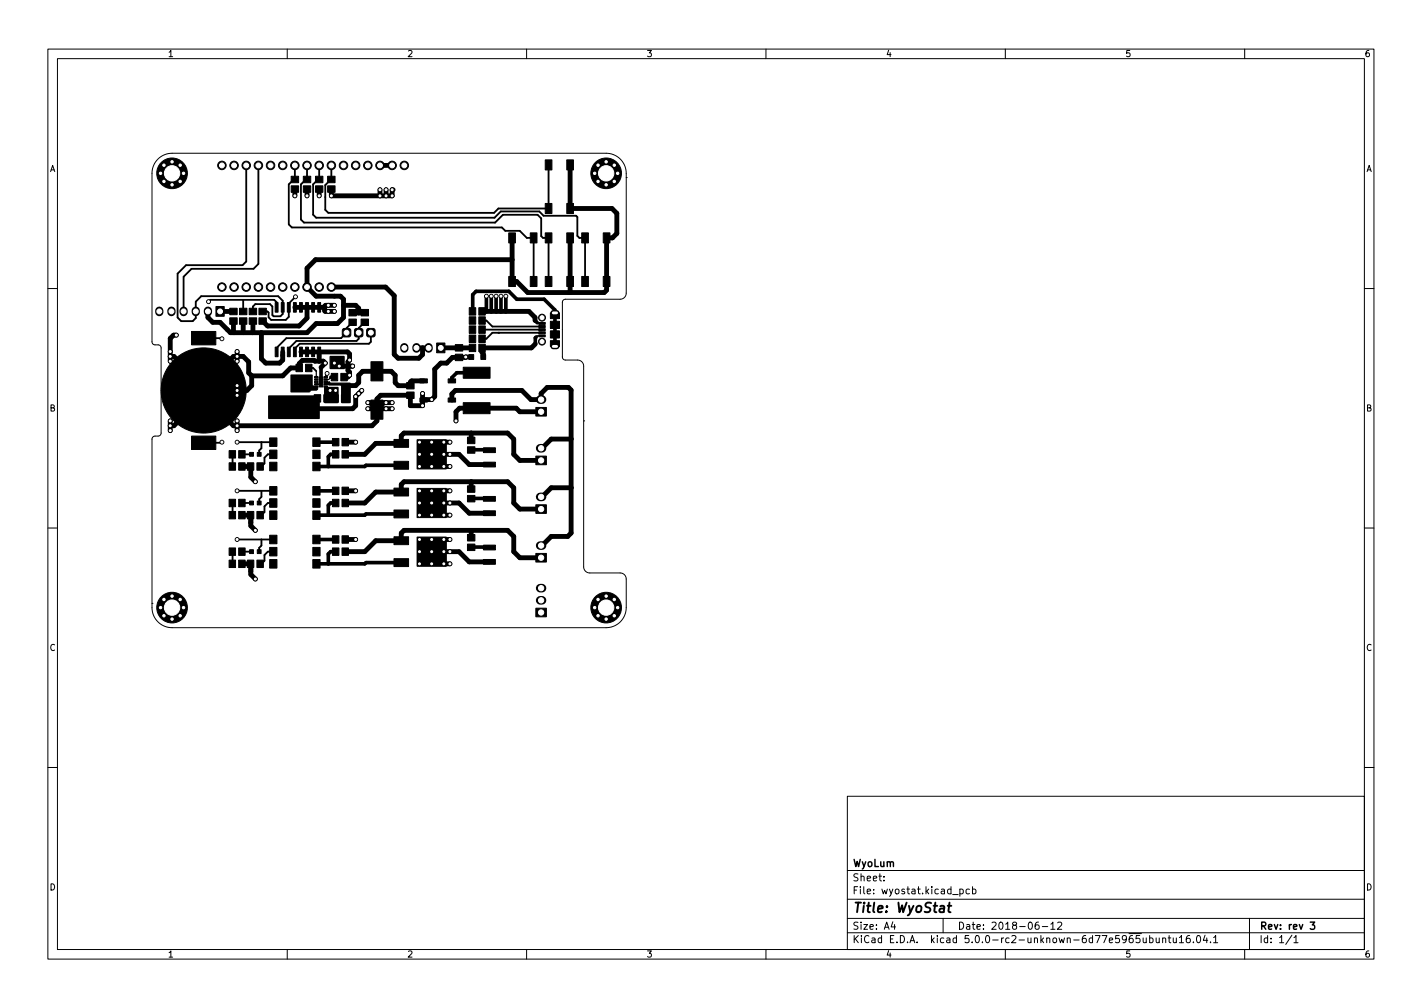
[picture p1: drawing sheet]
<svg xmlns="http://www.w3.org/2000/svg" width="297mm" height="210mm" viewBox="0 0 297 210" stroke-linecap="round" stroke-linejoin="round" font-family="sans-serif">
<defs><g id="words">
<text font-size="2.8" x="178" y="190.6">Title: WyoStat</text>
<g font-size="2.1">
<text x="178" y="184">Sheet:</text>
<text x="178" y="181">WyoLum</text>
<text x="178" y="186.7">File: wyostat.kicad_pcb</text>
<text x="178" y="196.9">KiCad E.D.A. kicad 5.0.0-rc2-unknown-6d77e5965ubuntu16.04.1</text>
<text x="178" y="194.1">Size: A4</text>
<text x="200" y="194.1">Date: 2018-06-12</text>
<text x="263" y="194.1">Rev: rev 3</text>
<text x="263" y="196.9">Id: 1/1</text>
</g>
<g font-size="1.8">
<text x="35" y="11.9">1</text>
<text x="85" y="11.9">2</text>
<text x="135" y="11.9">3</text>
<text x="185" y="11.9">4</text>
<text x="235" y="11.9">5</text>
<text x="285" y="11.9">6</text>
<text x="10.3" y="35.9">A</text>
<text x="285.3" y="35.9">A</text>
<text x="10.3" y="85.9">B</text>
<text x="285.3" y="85.9">B</text>
<text x="10.3" y="135.9">C</text>
<text x="285.3" y="135.9">C</text>
<text x="10.3" y="185.9">D</text>
<text x="285.3" y="185.9">D</text>
<text x="35" y="199.9">1</text>
<text x="85" y="199.9">2</text>
<text x="135" y="199.9">3</text>
<text x="185" y="199.9">4</text>
<text x="235" y="199.9">5</text>
<text x="285" y="199.9">6</text>
</g>
</g></defs>
<g fill="none" stroke="#000" stroke-width=".21">
<path d="M10 10.2h277v190.1h-277zM12 12.2h273v186.1h-273zM60 10.2v2M110 10.2v2M160 10.2v2M210 10.2v2M260 10.2v2M33 33.2a4.2 4.2 0 0 1 2.9-1.2h90.7a4.2 4.2 0 0 1 4.2 4.2v25a1.27 1.27 0 0 1-1.3 1.3h-11.4l-.5 .2-.1 .4v11.6l.5 .5h2.6a1.27 1.27 0 0 1 1.3 1.2v42a1.27 1.27 0 0 0 1.3 1.2h6.3a1.27 1.27 0 0 1 1.3 1.3v6a4.2 4.2 0 0 1-4.2 4.2h-90.7a4.2 4.2 0 0 1-4.2-4.2l.1-35.3 .3-.5 1.3-.2 .3-.5v-17.8l-.4-.5-1.3-.2-.3-.5v-35.2a4.2 4.2 0 0 1 1.3-3zM130.8 37.1h.1M10 60.2h2M285 60.2h2M121.9 87.9h.1"/>
<path d="M10 110.2h2M285 110.2h2M31.7 126h.1M10 160.2h2M177 166.3h108v32h-108zM285 160.2h2M60 198.3v2M110 198.3v2M160 198.3v2M177 194.8h108M177 191.8h108M177 187.8h108"/>
<path d="M177 181.8h108M184.6 183.8v.1M184.6 183v.1M186.5 192.5l-.4 1h1M186.9 193v1M197 191.8v3M200.5 185.7l.4-.1 .3 .3-.1 .7h-.6M200.5 185.6v1.5M202.5 185.7l-.4-.1-.3 .3 .1 .7h.6M203.1 185.7l.5-.1 .3 .3-.2 .7h-.6M203.1 185.1v1.5M210 198.3v2"/>
<path d="M216.9 192.5l-.4 .1a1.01 1.01 0 0 0 0 1.4l.5-.1 .1-.5-.3-.3-.4 .1-.2 .2M217.7 193.5h1.2M219.5 193l.4-.5v1.5M219.5 194h.9M220.9 192.7l.6-.2 .3 .5-.9 1h.9M238.8 195.8l.1 1h.3l.2-.1M239.4 195.8v1M240.1 195.9l.5-.1 .3 .3-.2 .7h-.6M240.1 195.3v1.5M241.5 195.8l.1 1h.3l.2-.1M242.1 195.8v1M242.9 196l.2-.2 .3 .1 .1 .9"/>
<path d="M242.9 195.8v1M244 195.8h.6M244.2 195.3v1.3l.4 .2M245.1 195.8v1h.4l.2-.1M245.7 195.8v1M246.4 195.8l.4-.5v1.5M246.4 196.8h.8M248.5 195.3l-.4 .1a1.01 1.01 0 0 0 0 1.4l.5-.1v-.5l-.2-.3-.5 .1-.1 .2M249.3 196.7v.1M250.1 195.4l.2-.1a.8 .8 0 0 1 .5 .8 .8 .8 0 0 1-.5 .7 1 1 0 0 1-.2-1.4zM251.7 195.3l-.3 1h.9M252.1 195.8v1"/>
<path d="M252.9 196.7v.1M253.5 195.8l.4-.5v1.5M253.5 196.8h.9M260 198.3v2M261 191.8v6.5M269.9 195.3l-1.3 1.9M270.3 195.8l.4-.5v1.5M270.3 196.8h.8"/>
</g>
<path d="M273.7 192.5h.9l-.5 .6 .5 .1v.7l-.3 .1-.6-.1" fill="none" stroke="#000" stroke-width=".3"/>
<path d="M198 189.1h.7M198.3 188.5l-.2 1.7 .1 .2 .4 .1" fill="none" stroke="#000" stroke-width=".4"/>
<g fill="#000" stroke="#000" stroke-width=".21">
<path d="M60.8 38.8h1.6v1.4h-1.6zM60.8 36.8h1.6v1.4h-1.6zM63.4 38.8h1.5v1.4h-1.5zM63.4 36.8h1.5v1.4h-1.5zM65.9 38.8h1.5v1.4h-1.5zM65.9 36.8h1.5v1.4h-1.5zM68.4 38.8h1.6v1.4h-1.6zM68.4 36.8h1.6v1.4h-1.6zM113.9 33.4h1.4v2.1h-1.4zM118.4 33.4h1.4v2.1h-1.4zM106.3 48.6h1.4v2.1h-1.4zM106.3 57.7h1.4v2.1h-1.4z"/>
<path d="M110.8 48.6h1.4v2.1h-1.4zM110.8 57.7h1.4v2.1h-1.4zM113.9 42.5h1.4v2.1h-1.4zM113.9 48.6h1.4v2.1h-1.4zM113.9 57.7h1.4v2.1h-1.4zM118.4 42.5h1.4v2.1h-1.4zM118.4 48.6h1.4v2.1h-1.4zM118.4 57.7h1.4v2.1h-1.4zM121.5 48.6h1.4v2.1h-1.4zM121.5 57.7h1.4v2.1h-1.4zM126 48.6h1.4v2.1h-1.4zM126 57.7h1.4v2.1h-1.4z"/>
<path d="M40 69.2h5.1v2.8h-5.1zM45.1 64h1.7v2h-1.7zM48 64.4h1.5v1.3h-1.5zM48 66.4h1.5v1.3h-1.5zM50 66.4h1.6v1.3h-1.6zM50 64.4h1.6v1.3h-1.6zM52.1 66.4h1.5v1.3h-1.5zM52.1 64.4h1.5v1.3h-1.5zM54.1 64.4h1.5v1.3h-1.5zM54.1 66.4h1.5v1.3h-1.5zM57.5 63.2h.6v2h-.6zM57.5 72.5h.6v2h-.6z"/>
<path d="M58.8 63.2h.6v2h-.6zM58.8 72.5h.6v2h-.6zM60 63.2h.6v2h-.6zM60 72.5h.6v2h-.6zM61.3 63.2h.6v2h-.6zM61.3 72.5h.6v2h-.6zM61.8 76.1h1.4v1.5h-1.4zM62.6 63.2h.6v2h-.6zM62.6 72.5h.6v2h-.6zM62.3 79.1l.6-.6h.4l1.7 1.6v.5l-.7 .7h-.4l-1.7-1.6-.1-.3zM63.8 76.1h1.4v1.5h-1.4zM63.8 63.2h.6v2h-.6z"/>
<path d="M63.8 72.5h.6v2h-.6zM65.1 63.2h.6v2h-.6zM65.1 72.5h.6v2h-.6zM66.4 63.2h.6v2h-.6zM66.4 72.5h.6v2h-.6zM65.7 79.6h.7v.3h-.7zM65.7 79.1h.7v.3h-.7zM65.7 78.6h.7v.3h-.7zM67.7 78.6h.7v.3h-.7zM67.7 79.1h.7v.3h-.7zM67.7 79.6h.7v.3h-.7zM69.2 78h1.3v1.5h-1.3z"/>
<path d="M71.2 78h1.3v1.5h-1.3zM71.3 76.1h.6v.7h-.6zM71.6 68.7l.3-.1 1.2 .1 .2 .3-.2 1.2-.3 .2-1.2-.2-.1-.3zM72.9 66.6h1.5v1.4h-1.5zM72.9 64.6h1.5v1.4h-1.5zM72.4 76.1h.6v.7h-.6zM74.2 68.7l.3-.1 1.2 .1 .1 .3-.1 1.2-.3 .2-1.2-.2-.2-.3zM75.4 66.6h1.6v1.4h-1.6zM75.4 64.6h1.6v1.4h-1.6zM76.7 68.7l.3-.1 1.2 .1 .2 .3-.2 1.2-.3 .2-1.2-.2-.1-.3zM77.5 75.5h2.5v4h-2.5zM85 79.9h1.5v1.3h-1.5z"/>
<path d="M87.7 79.1h1.6v.9h-1.6zM91.2 71.6h1.7v2.1h-1.7zM93.6 79.1h1.6v.9h-1.6zM95.1 72h1.6v1.3h-1.6zM95.1 74h1.6v1.3h-1.6zM96.8 76.7h5.6v2.3h-5.6zM98 71.9h1.4v1.5h-1.4zM98 64.2h1.4v1.6h-1.4zM98 70h1.4v1.5h-1.4zM98 68.1h1.4v1.5h-1.4zM98 66.1h1.4v1.6h-1.4zM97.9 74h1v1h-1z"/>
<path d="M100 71.9h1.4v1.5h-1.4zM100 64.2h1.4v1.6h-1.4zM100 70h1.4v1.5h-1.4zM100 68.1h1.4v1.5h-1.4zM100 66.1h1.4v1.6h-1.4zM100.4 74h1v1h-1zM112.5 68.6h1.4v.4h-1.4zM112.5 68h1.4v.4h-1.4zM112.5 67.3h1.4v.4h-1.4zM112.5 69.9h1.4v.4h-1.4zM112.5 69.3h1.4v.4h-1.4zM115 71.1h1.9v1.2h-1.9z"/>
<path d="M115 65.3h1.9v1.2h-1.9zM115 69.1h1.9v1.5h-1.9zM115 67.1h1.9v1.5h-1.9zM40 91.1h5.1v2.7h-5.1zM47.9 94.1h1.3v1.5h-1.3zM47.9 96.6h1.3v1.6h-1.3zM49.9 94.1h1.3v1.5h-1.3zM49.9 96.6h1.3v1.6h-1.3zM51.7 96.6h1.3v1.6h-1.3zM52.1 94.5h.8v.8h-.8zM53.7 96.6h1.3v1.6h-1.3zM53.7 94.5h.8v.8h-.8z"/>
<path d="M56.3 91.4h1.6v1.8h-1.6zM56.3 94h1.6v1.8h-1.6zM56.3 96.5h1.6v1.8h-1.6zM57 84.4l.3-.2 .3 .1 1.6 1.7v.4l-.7 .7h-.5l-1.6-1.7v-.4zM60.8 78.3h4.4v2.2l1.2 .2v.5l-.3 .3h-1.1l-.4 .3h-3.8zM65.3 96.5h1.6v1.8h-1.6zM65.3 94h1.6v1.8h-1.6zM65.3 91.4h1.6v1.8h-1.6zM65.6 82.4h1.4v1.6h-1.4zM65.7 80.6h.7v.3h-.7zM65.7 80.1h.7v.3h-.7zM66.7 78.7h.8v2.1h-.8z"/>
<path d="M67.6 82.4h1.4v1.6h-1.4zM67.7 80.1h.7v.3h-.7zM67.7 80.6h.7v.3h-.7zM69.3 82.4h1.4v1.6h-1.4zM69.4 91.5h1.4v1.6h-1.4zM69.4 94.1h1.4v1.5h-1.4zM71.3 82.4h1.4v1.6h-1.4zM71.4 91.5h1.4v1.6h-1.4zM71.4 94.1h1.4v1.5h-1.4zM77.5 83.5h2.5v4h-2.5zM82.3 91.8h3v1.6h-3zM82.3 96.3h3v1.7h-3z"/>
<path d="M85 81.9h1.5v1.3h-1.5zM87.1 91.8h6.1v6.1h-6.1zM87.7 83.1h1.6v.9h-1.6zM93.6 83.1h1.6v.9h-1.6zM96.8 84.1h5.6v2.3h-5.6zM97.7 93.3h1.5v1.3h-1.5zM97.7 91.3h1.5v1.3h-1.5zM101 96.5h2.5v1h-2.5zM101 93.5h2.5v1h-2.5zM111.9 95.2h2.2v1.8h-2.2zM111.9 85.1h2.2v1.8h-2.2zM47.9 106.8h1.3v1.5h-1.3z"/>
<path d="M47.9 116.9h1.3v1.6h-1.3zM47.9 104.2h1.3v1.6h-1.3zM47.9 114.4h1.3v1.6h-1.3zM49.9 106.8h1.3v1.5h-1.3zM49.9 116.9h1.3v1.6h-1.3zM49.9 104.2h1.3v1.6h-1.3zM49.9 114.4h1.3v1.6h-1.3zM51.7 106.8h1.3v1.5h-1.3zM51.7 116.9h1.3v1.6h-1.3zM52.1 104.6h.8v.8h-.8zM52.1 114.8h.8v.8h-.8zM53.7 106.8h1.3v1.5h-1.3z"/>
<path d="M53.7 116.9h1.3v1.6h-1.3zM53.7 104.6h.8v.8h-.8zM53.7 114.8h.8v.8h-.8zM56.3 101.6h1.6v1.8h-1.6zM56.3 104.1h1.6v1.8h-1.6zM56.3 106.7h1.6v1.8h-1.6zM56.3 111.8h1.6v1.7h-1.6zM56.3 114.3h1.6v1.8h-1.6zM56.3 116.8h1.6v1.8h-1.6zM65.3 106.7h1.6v1.8h-1.6zM65.3 104.1h1.6v1.8h-1.6zM65.3 101.6h1.6v1.8h-1.6z"/>
<path d="M65.3 116.8h1.6v1.8h-1.6zM65.3 114.3h1.6v1.8h-1.6zM65.3 111.8h1.6v1.7h-1.6zM69.4 104.2h1.4v1.6h-1.4zM69.4 101.7h1.4v1.6h-1.4zM69.4 111.9h1.4v1.5h-1.4zM69.4 114.4h1.4v1.6h-1.4zM71.4 104.2h1.4v1.6h-1.4zM71.4 101.7h1.4v1.6h-1.4zM71.4 111.9h1.4v1.5h-1.4zM71.4 114.4h1.4v1.6h-1.4zM82.3 101.9h3v1.7h-3z"/>
<path d="M82.3 106.5h3v1.6h-3zM82.3 112.1h3v1.6h-3zM82.3 116.6h3v1.7h-3zM87.1 102h6.1v6.1h-6.1zM87.1 112.1h6.1v6.1h-6.1zM97.7 103.4h1.5v1.4h-1.5zM97.7 101.4h1.5v1.4h-1.5zM97.7 113.6h1.5v1.4h-1.5zM97.7 111.6h1.5v1.4h-1.5zM101 106.7h2.5v1h-2.5zM101 103.7h2.5v1h-2.5zM101 116.8h2.5v1h-2.5z"/>
<path d="M101 113.8h2.5v1h-2.5zM111.9 105.4h2.2v1.8h-2.2zM111.9 115.6h2.2v1.8h-2.2zM111.9 127h2.2v1.8h-2.2z"/>
<circle cx="33.5" cy="36.2" r=".4"/>
<circle cx="34.2" cy="34.5" r=".4"/>
<circle cx="34.2" cy="37.9" r=".4"/>
<circle cx="35.9" cy="38.6" r=".4"/>
<circle cx="35.9" cy="33.8" r=".4"/>
<circle cx="35.9" cy="36.2" r="3.2"/>
<circle cx="37.6" cy="34.5" r=".4"/>
<circle cx="37.6" cy="37.9" r=".4"/>
<circle cx="38.3" cy="36.2" r=".4"/>
<circle cx="46.4" cy="34.5" r=".89"/>
<circle cx="48.9" cy="34.5" r=".89"/>
<circle cx="51.4" cy="34.5" r=".89"/>
<circle cx="54" cy="34.5" r=".89"/>
<circle cx="56.5" cy="34.5" r=".89"/>
<circle cx="59.1" cy="34.5" r=".89"/>
<circle cx="61.6" cy="34.5" r=".89"/>
<circle cx="64.1" cy="34.5" r=".89"/>
<circle cx="66.7" cy="34.5" r=".89"/>
<circle cx="69.2" cy="34.5" r=".89"/>
<circle cx="71.8" cy="34.5" r=".89"/>
<circle cx="74.3" cy="34.5" r=".89"/>
<circle cx="76.8" cy="34.5" r=".89"/>
<circle cx="79.4" cy="34.5" r=".89"/>
<circle cx="79.4" cy="39.6" r=".41"/>
<circle cx="80.6" cy="39.6" r=".41"/>
<circle cx="81.9" cy="34.5" r=".89"/>
<circle cx="81.9" cy="39.6" r=".41"/>
<circle cx="84.5" cy="34.5" r=".89"/>
<circle cx="124.2" cy="36.2" r=".4"/>
<circle cx="124.9" cy="37.9" r=".4"/>
<circle cx="124.9" cy="34.5" r=".4"/>
<circle cx="126.6" cy="38.6" r=".4"/>
<circle cx="126.6" cy="33.8" r=".4"/>
<circle cx="126.6" cy="36.2" r="3.2"/>
<circle cx="128.3" cy="37.9" r=".4"/>
<circle cx="128.3" cy="34.5" r=".4"/>
<circle cx="129" cy="36.2" r=".4"/>
<circle cx="46.4" cy="59.9" r=".89"/>
<circle cx="48.9" cy="59.9" r=".89"/>
<circle cx="51.4" cy="59.9" r=".89"/>
<circle cx="54" cy="59.9" r=".89"/>
<circle cx="56.5" cy="59.9" r=".89"/>
<circle cx="59.1" cy="59.9" r=".89"/>
<circle cx="61.6" cy="59.9" r=".89"/>
<circle cx="61.6" cy="40.9" r=".41"/>
<circle cx="64.1" cy="59.9" r=".89"/>
<circle cx="64.1" cy="40.9" r=".41"/>
<circle cx="66.7" cy="59.9" r=".89"/>
<circle cx="66.7" cy="40.9" r=".41"/>
<circle cx="69.2" cy="59.9" r=".89"/>
<circle cx="69.2" cy="40.9" r=".41"/>
<circle cx="79.4" cy="40.9" r=".41"/>
<circle cx="80.6" cy="40.9" r=".41"/>
<circle cx="81.9" cy="40.9" r=".41"/>
<circle cx="35.6" cy="73.4" r=".41"/>
<circle cx="35.6" cy="74.4" r=".41"/>
<circle cx="35.6" cy="75.4" r=".41"/>
<circle cx="36.8" cy="70" r=".41"/>
<circle cx="43.6" cy="63" r=".41"/>
<circle cx="46.4" cy="70.7" r=".41"/>
<circle cx="49.5" cy="75.4" r=".41"/>
<circle cx="49.5" cy="74.4" r=".41"/>
<circle cx="49.5" cy="73.4" r=".41"/>
<circle cx="61.7" cy="62" r=".41"/>
<circle cx="67.9" cy="75.8" r=".41"/>
<circle cx="68.3" cy="78" r=".41"/>
<circle cx="68.6" cy="63.7" r=".41"/>
<circle cx="68.6" cy="65" r=".41"/>
<circle cx="69.8" cy="65" r=".41"/>
<circle cx="69.8" cy="75.8" r=".41"/>
<circle cx="69.8" cy="63.7" r=".41"/>
<circle cx="70.9" cy="76.4" r=".41"/>
<circle cx="73" cy="78.4" r=".41"/>
<circle cx="73" cy="75.2" r=".41"/>
<circle cx="73.7" cy="76.4" r=".41"/>
<circle cx="97.3" cy="74.5" r=".41"/>
<circle cx="101.6" cy="61.8" r=".41"/>
<circle cx="102.6" cy="61.8" r=".41"/>
<circle cx="103.6" cy="61.8" r=".41"/>
<circle cx="104.6" cy="61.8" r=".41"/>
<circle cx="105.7" cy="61.8" r=".41"/>
<circle cx="113.2" cy="66.3" r=".72"/>
<circle cx="113.2" cy="71.3" r=".72"/>
<circle cx="35.6" cy="88.9" r=".41"/>
<circle cx="35.6" cy="87.9" r=".41"/>
<circle cx="35.6" cy="89.9" r=".41"/>
<circle cx="42.5" cy="81.5" r="8.9"/>
<circle cx="46.4" cy="92.3" r=".41"/>
<circle cx="49.5" cy="88.9" r=".41"/>
<circle cx="49.5" cy="87.9" r=".41"/>
<circle cx="49.5" cy="92.3" r=".41"/>
<circle cx="49.5" cy="82.5" r=".41"/>
<circle cx="49.5" cy="81.5" r=".41"/>
<circle cx="49.5" cy="80.5" r=".41"/>
<circle cx="49.5" cy="89.9" r=".41"/>
<circle cx="69" cy="81.5" r=".41"/>
<circle cx="70.1" cy="81.5" r=".41"/>
<circle cx="74.3" cy="92.3" r=".41"/>
<circle cx="74.3" cy="82.8" r=".41"/>
<circle cx="74.9" cy="82.2" r=".41"/>
<circle cx="75.6" cy="81.5" r=".41"/>
<circle cx="76.8" cy="84.1" r=".41"/>
<circle cx="76.8" cy="85.3" r=".41"/>
<circle cx="80.6" cy="85.3" r=".41"/>
<circle cx="80.6" cy="84.1" r=".41"/>
<circle cx="81.9" cy="85.3" r=".41"/>
<circle cx="81.9" cy="84.1" r=".41"/>
<circle cx="87.6" cy="94.9" r=".41"/>
<circle cx="87.6" cy="97.4" r=".41"/>
<circle cx="87.6" cy="92.3" r=".41"/>
<circle cx="88.3" cy="82.2" r=".41"/>
<circle cx="88.3" cy="84.7" r=".41"/>
<circle cx="90.2" cy="92.3" r=".41"/>
<circle cx="90.2" cy="94.9" r=".41"/>
<circle cx="90.2" cy="97.4" r=".41"/>
<circle cx="90.2" cy="83.4" r=".41"/>
<circle cx="92.7" cy="92.3" r=".41"/>
<circle cx="92.7" cy="97.4" r=".41"/>
<circle cx="92.7" cy="94.9" r=".41"/>
<circle cx="94" cy="94.9" r=".41"/>
<circle cx="94" cy="97.4" r=".41"/>
<circle cx="94" cy="92.3" r=".41"/>
<circle cx="95.2" cy="87.9" r=".41"/>
<circle cx="49.5" cy="102.5" r=".41"/>
<circle cx="49.5" cy="112.6" r=".41"/>
<circle cx="53.3" cy="110.7" r=".41"/>
<circle cx="53.3" cy="100.6" r=".41"/>
<circle cx="74.3" cy="102.5" r=".41"/>
<circle cx="74.3" cy="112.6" r=".41"/>
<circle cx="87.6" cy="115.2" r=".41"/>
<circle cx="87.6" cy="112.6" r=".41"/>
<circle cx="87.6" cy="102.5" r=".41"/>
<circle cx="87.6" cy="117.7" r=".41"/>
<circle cx="87.6" cy="107.6" r=".41"/>
<circle cx="87.6" cy="105" r=".41"/>
<circle cx="90.2" cy="112.6" r=".41"/>
<circle cx="90.2" cy="102.5" r=".41"/>
<circle cx="90.2" cy="115.2" r=".41"/>
<circle cx="90.2" cy="105" r=".41"/>
<circle cx="90.2" cy="107.6" r=".41"/>
<circle cx="90.2" cy="117.7" r=".41"/>
<circle cx="92.7" cy="117.7" r=".41"/>
<circle cx="92.7" cy="107.6" r=".41"/>
<circle cx="92.7" cy="105" r=".41"/>
<circle cx="92.7" cy="112.6" r=".41"/>
<circle cx="92.7" cy="115.2" r=".41"/>
<circle cx="92.7" cy="102.5" r=".41"/>
<circle cx="94" cy="115.2" r=".41"/>
<circle cx="94" cy="105" r=".41"/>
<circle cx="94" cy="117.7" r=".41"/>
<circle cx="94" cy="112.6" r=".41"/>
<circle cx="94" cy="102.5" r=".41"/>
<circle cx="94" cy="107.6" r=".41"/>
<circle cx="33.5" cy="126.9" r=".4"/>
<circle cx="34.2" cy="128.6" r=".4"/>
<circle cx="34.2" cy="125.2" r=".4"/>
<circle cx="35.9" cy="124.5" r=".4"/>
<circle cx="35.9" cy="129.3" r=".4"/>
<circle cx="35.9" cy="126.9" r="3.2"/>
<circle cx="37.6" cy="128.6" r=".4"/>
<circle cx="37.6" cy="125.2" r=".4"/>
<circle cx="38.3" cy="126.9" r=".4"/>
<circle cx="53.3" cy="120.9" r=".41"/>
<circle cx="124.2" cy="126.9" r=".4"/>
<circle cx="124.9" cy="128.6" r=".4"/>
<circle cx="124.9" cy="125.2" r=".4"/>
<circle cx="126.6" cy="129.3" r=".4"/>
<circle cx="126.6" cy="124.5" r=".4"/>
<circle cx="126.6" cy="126.9" r="3.2"/>
<circle cx="128.3" cy="128.6" r=".4"/>
<circle cx="128.3" cy="125.2" r=".4"/>
<circle cx="129" cy="126.9" r=".4"/>
</g>
<path d="M33.3 64.9v.3M35.8 64.9v.3M38.4 64.9v.3M40.9 64.9v.3M43.4 64.9v.3M84.5 72.5v.3M87 72.5v.3M89.5 72.5v.3" fill="none" stroke="#000" stroke-width="1.7"/>
<path d="M112.8 93.6h.4M112.8 83.4h.4M112.8 103.8h.4M112.8 113.9h.4M112.8 125.3h.4M112.8 122.8h.4" fill="none" stroke="#000" stroke-width="1.8"/>
<path d="M115.6 65.3h.7M115.6 72.3h.7" fill="none" stroke="#000" stroke-width="1.2"/>
<g fill="none" stroke="#000" stroke-width="1">
<path d="M61.6 39.4v1.5M64.1 39.4v1.5M66.7 39.4v1.5M69.2 39.4v1.5h12.7v-1.3M79.4 39.6v1.3M79.4 34.5h2.5M80.6 39.6v1.3M119.1 34.4v9.1h8.7l1 1v4.2l-.9 1h-1.2v10.9l-.5 .5h-16l-2.3-2.3h-.9v-9.1M69.2 59.9h11.4l1.8 1.8v12.3l.7 .8h4.4l.8-.8v-1.4M107 54.2h-41.1l-1.8 1.8v3.9l1.9 1.9h5.1l.7 .7v3.8l-1.3 1.3h-4.5l-1.9 1.9h-16l-2.1-2.2h-1.6l-1-1v-1.3M119.1 49.7l-.1 11.4M35.6 74.4h.7l6.2 6.2"/>
<path d="M36.8 70h-.5l-.7 .7v4.7M46 65h2.8M48.8 67v2.3l.1 .2M49.5 73.4v2M50.8 67v2.5M52.6 78.5l-.7-.7v-2.2l-1.1-1.2h-2l-6.3 6.2M52.6 78.5v2l-1 1h-9.1M52.8 67v2.3l-.1 .2M54.6 69.5v5.4l.9 .9h2.9l.7-.6v-1.7M61.6 64.2l6.2 .1M62.9 73.5h9.7l.4 .4v1.3l-.3 .3v1.9l.3 .3v.7l-.4 .3h-.7M64.1 64.2v2.2l-1.6 1.7h-6.6l-1-1.1"/>
<path d="M66.7 73.5v1.9M67.1 76.7l.8-.9-.4-.4-4.3-.2-.7 .7v.9h-1.8l-1.6 1.7h-6.5M67.8 64.3h.1M69.8 63.7h-1.8l-.2 .2v1l.1 .1h1.9M70.9 76.4h2.8M71.8 63.7h2.5l.6 .7v.9M73.7 65.3h2.5M87 72.6h2.5M88.5 79.5h-2.5l-.3 .3v.7h-2.5l-.7-.6v-1.5l-.8-.9h-5.9l-.9 .9v1.5l-.6 .6h-1.8l-.5 .5v2.2M92.1 72.6h6.6M92.1 72.6h.1M95.9 72.6h.1"/>
<path d="M98.4 74.5l-3.9 .1-1.2 1.2h-1.2l-1.3 1.3v5.7l-.6 .6h-1.6l-.3 .4v.9h-2.6v-2.2h-6.2l-.8 .8v4.6l-1 1h-28.9l-6.3-6.2M100.6 65h9.9l1.3 1.3v.6M111.8 71.8l-.8 .8h-10.4v.9l.3 .3v.7M35.6 87.9v2M42.5 82.7l-6.2 6.2h-.7M42.5 80.6v2.1M49.5 80.5v2M49.5 87.9v2M50.5 97.4h1.9v2.2l.9 1M66.3 83.2h-6l-2.5 2.5M68.3 83.2v-1.7h1.8l-.1 1.7M72.1 94.9h4.1l2.3-2.3h5.3v-1.6l.6-.6h21.6l1.3 1.3v3.2l1.3 1.2h4.4"/>
<path d="M72.1 92.3h2.2M75.6 81.5l-1.3 1.3v1.9l-.6 .6h-7.7l-.8-.9v-1.2M76.8 85.3h1.8M76.8 84.1h.5l1.4 1.4 1.5-1.4h1.7M78.9 85.3h3M87.6 94.9h2.6M87.6 92.3v5.1M88.3 82.2v1.1l.2 .2M90.2 92.3v5.1M92.7 94.9h3.2l2.1 2.1h4.2M94 92.3h-1.3v5.1h1.3M94.4 83.5v-1.2l.7-.8h13.9l1.9 1.9h2.1v-1.2l1.3-1.3h4.4l.6 .5v29.9l-.7 .7h-3.5l-1.9 1.9h-.2"/>
<path d="M98.4 90.4v1.6M113 86h-4.4l-.8-.8h-11.8l-.8 .8v1.9M119.3 91.6l-4.2 .1-1.9 1.9h-.2M50.5 107.6h1.9v2.2l.9 .9M50.5 117.7h1.9v2.2l.9 1M72.1 105h4.1l2.3-2.3h5.3v-1.6l.6-.5h21.6l1.3 1.2v3.2l1.3 1.3h4.4M72.1 115.2h4.1l2.3-2.3h5.3v-1.6l.6-.6h21.6l1.3 1.3v3.2l1.3 1.3h4.4M72.1 112.6h2.2M72.1 102.5h2.2M87.6 105h2.6M87.6 102.5v5.1M87.6 112.6v5.1"/>
<path d="M90.2 112.6v2.6h-2.6M90.2 102.5v5.1M92.7 105h3.2l2.1 2.2h4.2M92.7 115.2h3.2l2.1 2.1h4.2M94 112.6h-1.3v5.1h1.3M94 102.5h-1.3v5.1h1.3M98.4 100.6v1.6M98.4 110.7v1.6M119.3 101.8h-4.2l-1.9 2h-.2M119.3 101.8h.1"/>
</g>
<g fill="none" stroke="#000" stroke-width=".76">
<path d="M63.6 79.9l.9 .9M67.1 76.7v3.1M69.1 78.7h.8M98.7 65v-3.5l.7-.7h6.9l1.6 1.7h5.8l2.2 2.2v7.6M99.6 77.8h-4.2l-1 1.1v.6M101.6 61.8v3.2M102.6 61.8v3.2M103.6 61.8v3.2M104.6 61.8v3.2M105.7 61.8v3.2M111.8 66.9l.4 .5M112 70.4l-.2 .1v1.3"/>
<path d="M66.1 92.3h4.1M70.2 94.9h-1.1l-.5 .4v2.1M83.8 97.1h-7.3l-.3 .3h-10.1M98.4 93.9l3.8 .1M66.1 102.5h4.1M66.1 112.6h4.1M70.2 105h-1.1l-.5 .5v2.1M70.2 115.2h-1.1l-.5 .5v2M83.8 107.3h-7.3l-.3 .3h-10.1M83.8 117.5h-7.3l-.3 .2h-10.1M98.4 104.1l3.8 .1M98.4 114.2l3.8 .1"/>
</g>
<circle cx="81.9" cy="39.6" r=".51" fill="#000"/>
<path d="M66.1 77.5v1.3M67.1 79.8l-.5 .5h-.5M68 79.8v.5h3.2l.8 .7M68.3 78l-.3 .3v.5M69.1 78.7a1.07 1.07 0 0 1-1.1 .6M112.2 67.4l.1 .1h.9M113.2 70.1h-1l-.2 .3M64.5 80.8h1.6M68 80.8v.5l.3 .2" fill="none" stroke="#000" stroke-width=".25"/>
<g fill="none" stroke="#000" stroke-width=".38">
<path d="M51.4 34.5v20.1l-.7 .8h-11.8l-1.8 1.7v9.2l.7 .8h2.5l.6-.7v-3.4l1.1-1.2h16.1l1 1v2.8l-.5 .4h-1.5l-.2-.2v-1.8l-.5-.5h-3.1l-.5 .5v1.1M54 34.5v20.6l-1 1h-13l-1.6 1.7v7.2M61.6 34.5v3h-.3l-1 1v8.4l.7 .6h43.8l.7 .7h3.1l1.5 1.5h1.4v9.1M64.1 34.5v3h-.3l-.9 1v7.3l.6 .7h39.9l1.7-1.7h7.2l.8 .8v3.7l.3 .4h1.2v9.1M66.7 34.5v3h-.3l-1 1v6.3l.6 .7h37.3l1.3-1.4h8.1l.8 .9h6.9l.2 .3v3.9l.4 .5h1.2v9.1M114.6 34.4v9.1h-10.5l-.9 .9h-34.6l-.7-.6v-5.2l1.3-1.1v-3M42.5 70.6h3.7l.2 .1M43.6 63l.3-.4h13.4l.5 .5v1.1M50.8 62.6v2.5M61.7 62l-1.4 1.4v2.8l-.6 .6h-3.1l-.5-.5v-1l-.2-.3h-1M64.5 76.8h.9l.7 .7M73.7 67.2l-1.3 1.3v1l-1.2 1.1h-11.4l-2 2v.9"/>
<path d="M76.2 67.2l-1.3 1.3v2.2l-.4 .5h-12.6l-1.6 1.6v.7M77.5 69.5v1.9l-.4 .4h-14.5l-1 1v.7M100.6 66.9h1l1.3 1.3h10.3M100.6 68.8h12.6M113.2 69.5h-10.3l-1.3 1.2h-1M46.4 92.3l-.2 .2h-3.7M48.6 94.9v2.5M49.5 92.3h7.6M50.5 94.9h2M54.6 92.3v1.3l-.5 .5v.8M57.1 94.9h-1.2l-.7 .7v1.2l-.6 .6h-.3M48.6 105v2.6"/>
<path d="M48.6 115.2v2.5M49.5 102.5h7.6M49.5 112.6h7.6M50.5 105h2M50.5 115.2h2M54.6 102.5v1.3l-.5 .4v.8M54.6 112.6v1.3l-.5 .5v.8M57.1 105h-1.2l-.7 .7v1.2l-.6 .7h-.3M57.1 115.2h-1.2l-.7 .7v1.2l-.6 .6h-.3"/>
</g>
<path d="M67.8 79.8l1-.1 .3 .3h4l.1 4h-1.8v-3.4l-.2-.2h-2.5l-.2-.2h-.7zM69 74.5l2.8-.1 .1 2.6h-2.9zM56.1 82.7h10.6v4.7h-10.6zM67.8 80.9h2.8v3.2l-2.8-.1z" fill="#000" stroke="#000" stroke-width=".25"/>
<g fill="#fff" stroke="#fff" stroke-width=".21">
<circle cx="81.9" cy="39.6" r=".2"/>
<circle cx="80.6" cy="39.6" r=".2"/>
<circle cx="79.4" cy="39.6" r=".2"/>
<circle cx="53.3" cy="120.9" r=".2"/>
<circle cx="53.3" cy="110.7" r=".2"/>
<circle cx="53.3" cy="100.6" r=".2"/>
<circle cx="69.8" cy="65" r=".2"/>
<circle cx="69.8" cy="63.7" r=".2"/>
<circle cx="68.6" cy="63.7" r=".2"/>
<circle cx="35.6" cy="75.4" r=".2"/>
<circle cx="35.6" cy="88.9" r=".2"/>
<circle cx="49.5" cy="80.5" r=".2"/>
<circle cx="49.5" cy="82.5" r=".2"/>
<circle cx="49.5" cy="81.5" r=".2"/>
<circle cx="35.6" cy="87.9" r=".2"/>
<circle cx="35.6" cy="89.9" r=".2"/>
<circle cx="49.5" cy="89.9" r=".2"/>
<circle cx="49.5" cy="87.9" r=".2"/>
<circle cx="49.5" cy="88.9" r=".2"/>
<circle cx="49.5" cy="74.4" r=".2"/>
<circle cx="35.6" cy="74.4" r=".2"/>
<circle cx="35.6" cy="73.4" r=".2"/>
<circle cx="49.5" cy="75.4" r=".2"/>
<circle cx="49.5" cy="73.4" r=".2"/>
<circle cx="67.9" cy="75.8" r=".2"/>
<circle cx="105.7" cy="61.8" r=".2"/>
<circle cx="104.6" cy="61.8" r=".2"/>
<circle cx="103.6" cy="61.8" r=".2"/>
<circle cx="102.6" cy="61.8" r=".2"/>
<circle cx="101.6" cy="61.8" r=".2"/>
<circle cx="81.9" cy="40.9" r=".2"/>
<circle cx="80.6" cy="40.9" r=".2"/>
<circle cx="79.4" cy="40.9" r=".2"/>
<circle cx="36.8" cy="70" r=".2"/>
<circle cx="68.6" cy="65" r=".2"/>
<circle cx="97.3" cy="74.5" r=".2"/>
<circle cx="73.7" cy="76.4" r=".2"/>
<circle cx="73" cy="75.2" r=".2"/>
<circle cx="90.2" cy="83.4" r=".2"/>
<circle cx="88.3" cy="82.2" r=".2"/>
<circle cx="88.3" cy="84.7" r=".2"/>
<circle cx="81.9" cy="84.1" r=".2"/>
<circle cx="80.6" cy="85.3" r=".2"/>
<circle cx="80.6" cy="84.1" r=".2"/>
<circle cx="81.9" cy="85.3" r=".2"/>
<circle cx="76.8" cy="85.3" r=".2"/>
<circle cx="76.8" cy="84.1" r=".2"/>
<circle cx="73" cy="78.4" r=".2"/>
<circle cx="69.2" cy="40.9" r=".2"/>
<circle cx="66.7" cy="40.9" r=".2"/>
<circle cx="64.1" cy="40.9" r=".2"/>
<circle cx="61.6" cy="40.9" r=".2"/>
<circle cx="70.1" cy="81.5" r=".2"/>
<circle cx="69.8" cy="75.8" r=".2"/>
<circle cx="69" cy="81.5" r=".2"/>
<circle cx="70.9" cy="76.4" r=".2"/>
<circle cx="49.5" cy="92.3" r=".2"/>
<circle cx="49.5" cy="102.5" r=".2"/>
<circle cx="49.5" cy="112.6" r=".2"/>
<circle cx="43.6" cy="63" r=".2"/>
<circle cx="46.4" cy="70.7" r=".2"/>
<circle cx="46.4" cy="92.3" r=".2"/>
<circle cx="61.7" cy="62" r=".2"/>
<circle cx="90.2" cy="115.2" r=".2"/>
<circle cx="90.2" cy="105" r=".2"/>
<circle cx="90.2" cy="94.9" r=".2"/>
<circle cx="94" cy="115.2" r=".2"/>
<circle cx="94" cy="105" r=".2"/>
<circle cx="94" cy="94.9" r=".2"/>
<circle cx="94" cy="117.7" r=".2"/>
<circle cx="94" cy="112.6" r=".2"/>
<circle cx="94" cy="107.6" r=".2"/>
<circle cx="94" cy="102.5" r=".2"/>
<circle cx="94" cy="97.4" r=".2"/>
<circle cx="94" cy="92.3" r=".2"/>
<circle cx="87.6" cy="117.7" r=".2"/>
<circle cx="90.2" cy="117.7" r=".2"/>
<circle cx="92.7" cy="117.7" r=".2"/>
<circle cx="92.7" cy="115.2" r=".2"/>
<circle cx="92.7" cy="112.6" r=".2"/>
<circle cx="90.2" cy="112.6" r=".2"/>
<circle cx="87.6" cy="112.6" r=".2"/>
<circle cx="87.6" cy="115.2" r=".2"/>
<circle cx="87.6" cy="107.6" r=".2"/>
<circle cx="90.2" cy="107.6" r=".2"/>
<circle cx="92.7" cy="107.6" r=".2"/>
<circle cx="92.7" cy="105" r=".2"/>
<circle cx="92.7" cy="102.5" r=".2"/>
<circle cx="90.2" cy="102.5" r=".2"/>
<circle cx="87.6" cy="102.5" r=".2"/>
<circle cx="87.6" cy="105" r=".2"/>
<circle cx="87.6" cy="97.4" r=".2"/>
<circle cx="90.2" cy="97.4" r=".2"/>
<circle cx="92.7" cy="97.4" r=".2"/>
<circle cx="92.7" cy="94.9" r=".2"/>
<circle cx="92.7" cy="92.3" r=".2"/>
<circle cx="90.2" cy="92.3" r=".2"/>
<circle cx="87.6" cy="92.3" r=".2"/>
<circle cx="87.6" cy="94.9" r=".2"/>
<circle cx="74.3" cy="92.3" r=".2"/>
<circle cx="74.3" cy="102.5" r=".2"/>
<circle cx="74.3" cy="112.6" r=".2"/>
<circle cx="95.2" cy="87.9" r=".2"/>
<circle cx="75.6" cy="81.5" r=".2"/>
<circle cx="74.9" cy="82.2" r=".2"/>
<circle cx="74.3" cy="82.8" r=".2"/>
<circle cx="68.3" cy="78" r=".2"/>
<circle cx="46" cy="65" r=".51"/>
<circle cx="43.4" cy="65" r=".51"/>
<circle cx="40.9" cy="65" r=".51"/>
<circle cx="38.4" cy="65" r=".51"/>
<circle cx="35.8" cy="65" r=".51"/>
<circle cx="33.3" cy="65" r=".51"/>
<circle cx="43.8" cy="35.8" r="1.27"/>
<circle cx="102.2" cy="35.8" r="1.27"/>
<circle cx="102.2" cy="58.7" r="1.27"/>
<circle cx="43.8" cy="58.7" r="1.27"/>
<circle cx="46.4" cy="59.9" r=".51"/>
<circle cx="48.9" cy="59.9" r=".51"/>
<circle cx="51.4" cy="59.9" r=".51"/>
<circle cx="54" cy="59.9" r=".51"/>
<circle cx="56.5" cy="59.9" r=".51"/>
<circle cx="59.1" cy="59.9" r=".51"/>
<circle cx="61.6" cy="59.9" r=".51"/>
<circle cx="64.1" cy="59.9" r=".51"/>
<circle cx="66.7" cy="59.9" r=".51"/>
<circle cx="69.2" cy="59.9" r=".51"/>
<circle cx="84.5" cy="34.5" r=".51"/>
<circle cx="81.9" cy="34.5" r=".51"/>
<circle cx="79.4" cy="34.5" r=".51"/>
<circle cx="76.8" cy="34.5" r=".51"/>
<circle cx="74.3" cy="34.5" r=".51"/>
<circle cx="71.8" cy="34.5" r=".51"/>
<circle cx="69.2" cy="34.5" r=".51"/>
<circle cx="66.7" cy="34.5" r=".51"/>
<circle cx="64.1" cy="34.5" r=".51"/>
<circle cx="61.6" cy="34.5" r=".51"/>
<circle cx="59.1" cy="34.5" r=".51"/>
<circle cx="56.5" cy="34.5" r=".51"/>
<circle cx="54" cy="34.5" r=".51"/>
<circle cx="51.4" cy="34.5" r=".51"/>
<circle cx="48.9" cy="34.5" r=".51"/>
<circle cx="46.4" cy="34.5" r=".51"/>
<circle cx="115.6" cy="122.8" r=".55"/>
<circle cx="115.6" cy="127.9" r=".55"/>
<circle cx="115.6" cy="125.3" r=".55"/>
<circle cx="113" cy="125.3" r=".55"/>
<circle cx="113" cy="127.9" r=".55"/>
<circle cx="113" cy="122.8" r=".55"/>
<circle cx="113" cy="93.6" r=".55"/>
<circle cx="113" cy="96.1" r=".55"/>
<circle cx="115.6" cy="96.1" r=".55"/>
<circle cx="115.6" cy="93.6" r=".55"/>
<circle cx="113" cy="83.4" r=".55"/>
<circle cx="113" cy="86" r=".55"/>
<circle cx="115.6" cy="86" r=".55"/>
<circle cx="115.6" cy="83.4" r=".55"/>
<circle cx="113" cy="103.8" r=".55"/>
<circle cx="113" cy="106.3" r=".55"/>
<circle cx="115.6" cy="106.3" r=".55"/>
<circle cx="115.6" cy="103.8" r=".55"/>
<circle cx="113" cy="113.9" r=".55"/>
<circle cx="113" cy="116.5" r=".55"/>
<circle cx="115.6" cy="116.5" r=".55"/>
<circle cx="115.6" cy="113.9" r=".55"/>
<circle cx="77.5" cy="69.5" r=".51"/>
<circle cx="74.9" cy="69.5" r=".51"/>
<circle cx="72.4" cy="69.5" r=".51"/>
<circle cx="113.2" cy="66.3" r=".42"/>
<circle cx="113.2" cy="71.3" r=".42"/>
<circle cx="84.5" cy="72.6" r=".51"/>
<circle cx="87" cy="72.6" r=".51"/>
<circle cx="89.5" cy="72.6" r=".51"/>
<circle cx="92.1" cy="72.6" r=".51"/>
<circle cx="37.6" cy="34.5" r=".25"/>
<circle cx="35.9" cy="33.8" r=".25"/>
<circle cx="34.2" cy="34.5" r=".25"/>
<circle cx="33.5" cy="36.2" r=".25"/>
<circle cx="34.2" cy="37.9" r=".25"/>
<circle cx="35.9" cy="38.6" r=".25"/>
<circle cx="37.6" cy="37.9" r=".25"/>
<circle cx="38.3" cy="36.2" r=".25"/>
<circle cx="35.9" cy="36.2" r="1.6"/>
<circle cx="128.3" cy="34.5" r=".25"/>
<circle cx="126.6" cy="33.8" r=".25"/>
<circle cx="124.9" cy="34.5" r=".25"/>
<circle cx="124.2" cy="36.2" r=".25"/>
<circle cx="124.9" cy="37.9" r=".25"/>
<circle cx="126.6" cy="38.6" r=".25"/>
<circle cx="128.3" cy="37.9" r=".25"/>
<circle cx="129" cy="36.2" r=".25"/>
<circle cx="126.6" cy="36.2" r="1.6"/>
<circle cx="37.6" cy="125.2" r=".25"/>
<circle cx="35.9" cy="124.5" r=".25"/>
<circle cx="34.2" cy="125.2" r=".25"/>
<circle cx="33.5" cy="126.9" r=".25"/>
<circle cx="34.2" cy="128.6" r=".25"/>
<circle cx="35.9" cy="129.3" r=".25"/>
<circle cx="37.6" cy="128.6" r=".25"/>
<circle cx="38.3" cy="126.9" r=".25"/>
<circle cx="35.9" cy="126.9" r="1.6"/>
<circle cx="128.3" cy="125.2" r=".25"/>
<circle cx="126.6" cy="124.5" r=".25"/>
<circle cx="124.9" cy="125.2" r=".25"/>
<circle cx="124.2" cy="126.9" r=".25"/>
<circle cx="124.9" cy="128.6" r=".25"/>
<circle cx="126.6" cy="129.3" r=".25"/>
<circle cx="128.3" cy="128.6" r=".25"/>
<circle cx="129" cy="126.9" r=".25"/>
<circle cx="126.6" cy="126.9" r="1.6"/>
</g>
<path d="M115.6 65.3h.7M115.6 72.3h.7" fill="none" stroke="#fff" stroke-width=".6"/>
<use href="#words"/>
</svg>
